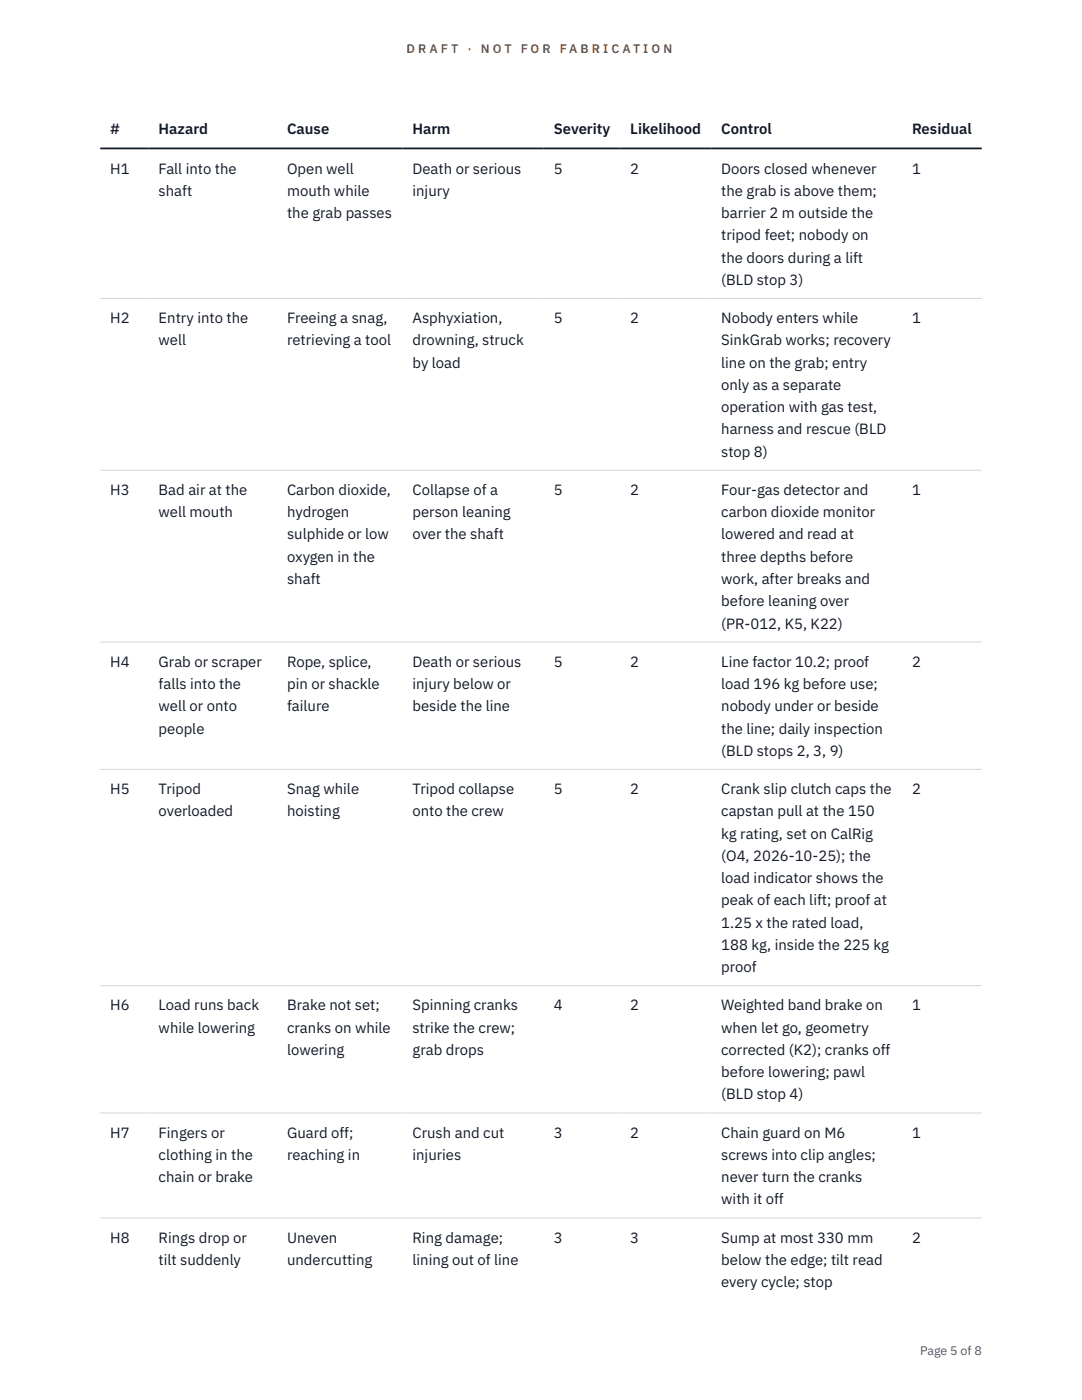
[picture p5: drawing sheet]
<svg xmlns="http://www.w3.org/2000/svg" width="216mm" height="279mm" viewBox="0 0 216 279" stroke-linecap="round" stroke-linejoin="round" font-family="sans-serif">
<defs><g id="words">
<g font-size="3" fill="#111827">
<text x="22" y="26.8">#</text>
<text x="31.7" y="26.8">Hazard</text>
<text x="57.3" y="26.8">Cause</text>
<text x="82.3" y="26.8">Harm</text>
<text x="110.5" y="26.8">Severity</text>
<text x="125.8" y="26.8">Likelihood</text>
<text x="143.9" y="26.8">Control</text>
<text x="182" y="26.8">Residual</text>
<text x="22" y="34.6">H1</text>
<text x="31.7" y="34.6">Fall into the</text>
<text x="57.3" y="34.6">Open well</text>
<text x="82.3" y="34.6">Death or serious</text>
<text x="110.5" y="34.6">5</text>
<text x="125.8" y="34.6">2</text>
<text x="143.9" y="34.6">Doors closed whenever</text>
<text x="182" y="34.6">1</text>
<text x="31.7" y="39.1">shaft</text>
<text x="57.3" y="39.1">mouth while</text>
<text x="82.3" y="39.1">injury</text>
<text x="143.9" y="39.1">the grab is above them;</text>
<text x="57.3" y="43.5">the grab passes</text>
<text x="143.9" y="43.5">barrier 2 m outside the</text>
<text x="143.9" y="48">tripod feet; nobody on</text>
<text x="143.9" y="52.4">the doors during a lift</text>
<text x="143.9" y="56.9">(BLD stop 3)</text>
<text x="22" y="64.5">H2</text>
<text x="31.7" y="64.5">Entry into the</text>
<text x="57.3" y="64.5">Freeing a snag,</text>
<text x="82.3" y="64.5">Asphyxiation,</text>
<text x="110.5" y="64.5">5</text>
<text x="125.8" y="64.5">2</text>
<text x="143.9" y="64.5">Nobody enters while</text>
<text x="182" y="64.5">1</text>
<text x="31.7" y="68.9">well</text>
<text x="57.3" y="68.9">retrieving a tool</text>
<text x="82.3" y="68.9">drowning, struck</text>
<text x="143.9" y="68.9">SinkGrab works; recovery</text>
<text x="82.3" y="73.4">by load</text>
<text x="143.9" y="73.4">line on the grab; entry</text>
<text x="143.9" y="77.8">only as a separate</text>
<text x="143.9" y="82.3">operation with gas test,</text>
<text x="143.9" y="86.7">harness and rescue (BLD</text>
<text x="143.9" y="91.1">stop 8)</text>
<text x="22" y="98.8">H3</text>
<text x="31.7" y="98.8">Bad air at the</text>
<text x="57.3" y="98.8">Carbon dioxide,</text>
<text x="82.3" y="98.8">Collapse of a</text>
<text x="110.5" y="98.8">5</text>
<text x="125.8" y="98.8">2</text>
<text x="143.9" y="98.8">Four-gas detector and</text>
<text x="182" y="98.8">1</text>
<text x="31.7" y="103.2">well mouth</text>
<text x="57.3" y="103.2">hydrogen</text>
<text x="57.3" y="107.7">sulphide or low</text>
<text x="82.3" y="103.2">person leaning</text>
<text x="82.3" y="107.7">over the shaft</text>
<text x="143.9" y="103.2">carbon dioxide monitor</text>
<text x="143.9" y="107.7">lowered and read at</text>
<text x="57.3" y="112.1">oxygen in the</text>
<text x="143.9" y="112.1">three depths before</text>
<text x="57.3" y="116.5">shaft</text>
<text x="143.9" y="116.5">work, after breaks and</text>
<text x="143.9" y="121">before leaning over</text>
<text x="143.9" y="125.4">(PR-012, K5, K22)</text>
<text x="22" y="133.1">H4</text>
<text x="31.7" y="133.1">Grab or scraper</text>
<text x="31.7" y="137.5">falls into the</text>
<text x="57.3" y="133.1">Rope, splice,</text>
<text x="57.3" y="137.5">pin or shackle</text>
<text x="82.3" y="133.1">Death or serious</text>
<text x="82.3" y="137.5">injury below or</text>
<text x="110.5" y="133.1">5</text>
<text x="125.8" y="133.1">2</text>
<text x="143.9" y="133.1">Line factor 10.2; proof</text>
<text x="143.9" y="137.5">load 196 kg before use;</text>
<text x="182" y="133.1">2</text>
<text x="31.7" y="142">well or onto</text>
<text x="57.3" y="142">failure</text>
<text x="82.3" y="142">beside the line</text>
<text x="143.9" y="142">nobody under or beside</text>
<text x="31.7" y="146.4">people</text>
<text x="143.9" y="146.4">the line; daily inspection</text>
<text x="143.9" y="150.8">(BLD stops 2, 3, 9)</text>
<text x="22" y="158.5">H5</text>
<text x="31.7" y="158.5">Tripod</text>
<text x="57.3" y="158.5">Snag while</text>
<text x="82.3" y="158.5">Tripod collapse</text>
<text x="110.5" y="158.5">5</text>
<text x="125.8" y="158.5">2</text>
<text x="143.9" y="158.5">Crank slip clutch caps the</text>
<text x="182" y="158.5">2</text>
<text x="31.7" y="162.9">overloaded</text>
<text x="57.3" y="162.9">hoisting</text>
<text x="82.3" y="162.9">onto the crew</text>
<text x="143.9" y="162.9">capstan pull at the 150</text>
<text x="143.9" y="167.4">kg rating, set on CalRig</text>
<text x="143.9" y="171.8">(O4, 2026-10-25); the</text>
<text x="143.9" y="176.2">load indicator shows the</text>
<text x="143.9" y="180.7">peak of each lift; proof at</text>
<text x="143.9" y="185.1">1.25 x the rated load,</text>
<text x="143.9" y="189.6">188 kg, inside the 225 kg</text>
<text x="143.9" y="194">proof</text>
<text x="22" y="201.6">H6</text>
<text x="31.7" y="201.6">Load runs back</text>
<text x="57.3" y="201.6">Brake not set;</text>
<text x="82.3" y="201.6">Spinning cranks</text>
<text x="110.5" y="201.6">4</text>
<text x="125.8" y="201.6">2</text>
<text x="143.9" y="201.6">Weighted band brake on</text>
<text x="182" y="201.6">1</text>
<text x="31.7" y="206.1">while lowering</text>
<text x="57.3" y="206.1">cranks on while</text>
<text x="82.3" y="206.1">strike the crew;</text>
<text x="143.9" y="206.1">when let go, geometry</text>
<text x="57.3" y="210.5">lowering</text>
<text x="82.3" y="210.5">grab drops</text>
<text x="143.9" y="210.5">corrected (K2); cranks off</text>
<text x="143.9" y="215">before lowering; pawl</text>
<text x="143.9" y="219.4">(BLD stop 4)</text>
<text x="22" y="227">H7</text>
<text x="31.7" y="227">Fingers or</text>
<text x="57.3" y="227">Guard off;</text>
<text x="82.3" y="227">Crush and cut</text>
<text x="110.5" y="227">3</text>
<text x="125.8" y="227">2</text>
<text x="143.9" y="227">Chain guard on M6</text>
<text x="182" y="227">1</text>
<text x="31.7" y="231.5">clothing in the</text>
<text x="57.3" y="231.5">reaching in</text>
<text x="82.3" y="231.5">injuries</text>
<text x="143.9" y="231.5">screws into clip angles;</text>
<text x="31.7" y="235.9">chain or brake</text>
<text x="143.9" y="235.9">never turn the cranks</text>
<text x="143.9" y="240.4">with it off</text>
<text x="22" y="248">H8</text>
<text x="31.7" y="248">Rings drop or</text>
<text x="57.3" y="248">Uneven</text>
<text x="82.3" y="248">Ring damage;</text>
<text x="110.5" y="248">3</text>
<text x="125.8" y="248">3</text>
<text x="143.9" y="248">Sump at most 330 mm</text>
<text x="182" y="248">2</text>
<text x="31.7" y="252.4">tilt suddenly</text>
<text x="57.3" y="252.4">undercutting</text>
<text x="82.3" y="252.4">lining out of line</text>
<text x="143.9" y="252.4">below the edge; tilt read</text>
<text x="143.9" y="256.9">every cycle; stop</text>
</g>
<g font-size="2.5" fill="#b45309">
<text x="81.1" y="10.5">D R A F T</text>
<text x="93.3" y="10.5">·</text>
<text x="95.9" y="10.5">N O T</text>
<text x="103.9" y="10.5">F O R</text>
<text x="111.7" y="10.5">F A B R I C A T I O N</text>
</g>
<text font-size="2.5" fill="#4b5563" x="183.6" y="270.3">Page 5 of 8</text>
</g></defs>
<path d="M20 59.6h175.9M20 93.8h175.9M20 128.1h175.9M20 153.5h175.9M20 196.7h175.9M20 222.1h175.9M20 243.1h175.9" fill="none" stroke="#d1d5db" stroke-width=".2"/>
<path d="M20 29.6h175.9" fill="none" stroke="#111827" stroke-width=".35"/>
<use href="#words"/>
</svg>
